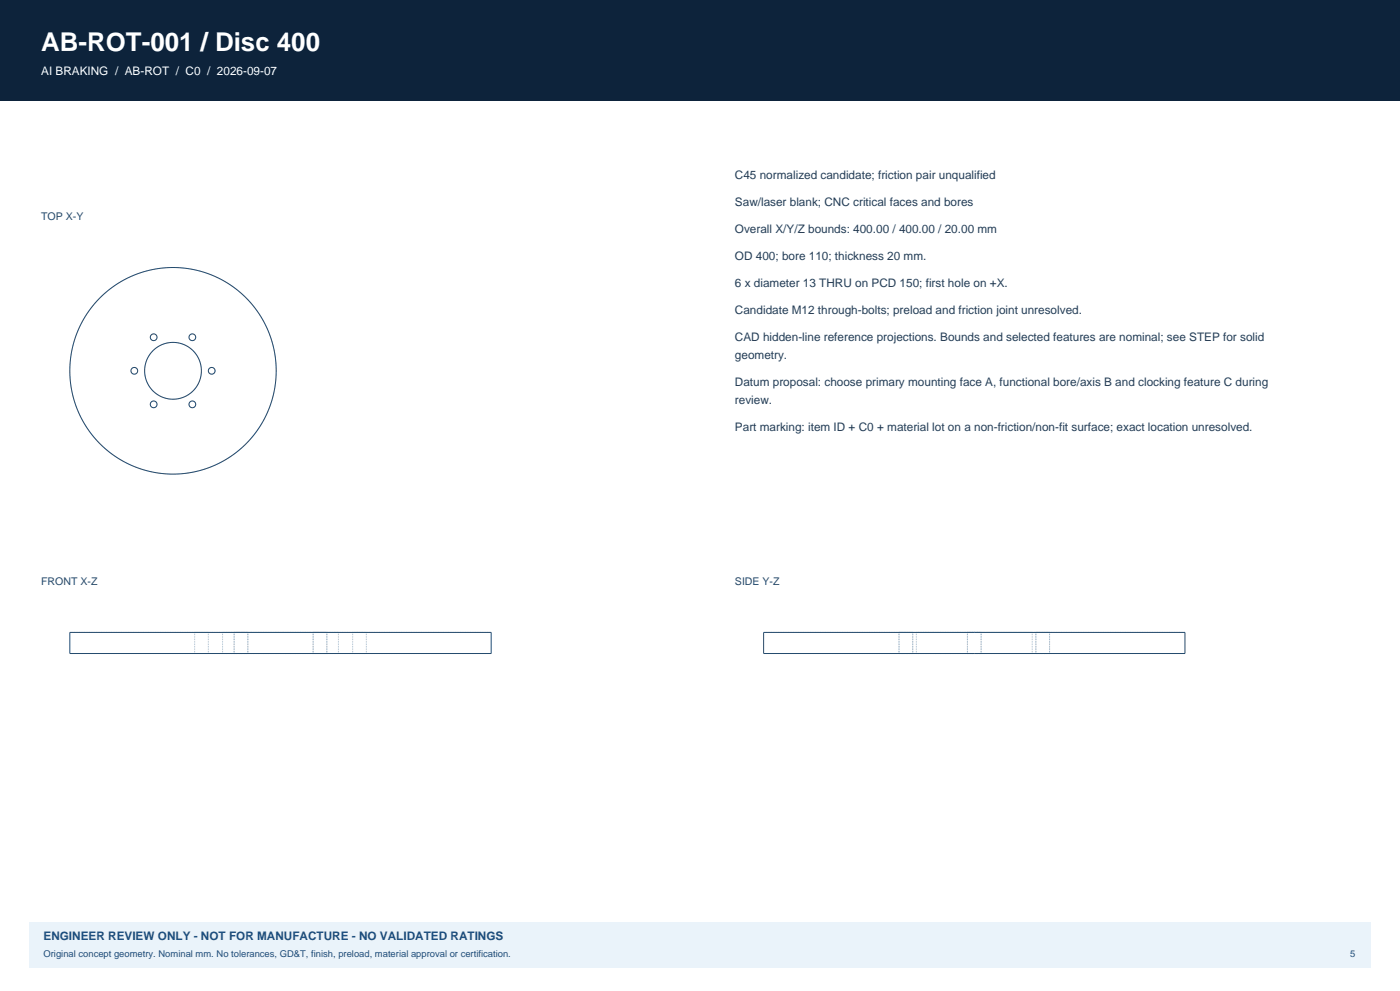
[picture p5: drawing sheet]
<svg xmlns="http://www.w3.org/2000/svg" width="420mm" height="297mm" viewBox="0 0 420 297" stroke-linecap="round" stroke-linejoin="round" font-family="sans-serif">
<defs><g id="words">
<text font-size="7.8" fill="#fff" x="12.3" y="15.2">AB-ROT-001 / Disc 400</text>
<text font-size="3.5" fill="#fff" x="12.3" y="22.6">AI BRAKING / AB-ROT / C0 / 2026-09-07</text>
<g font-size="3.5" fill="#243e57">
<text x="220.5" y="53.6">C45 normalized candidate; friction pair unqualified</text>
<text x="220.5" y="61.7">Saw/laser blank; CNC critical faces and bores</text>
<text x="220.5" y="69.8">Overall X/Y/Z bounds: 400.00 / 400.00 / 20.00 mm</text>
<text x="220.5" y="77.9">OD 400; bore 110; thickness 20 mm.</text>
<text x="220.5" y="86">6 x diameter 13 THRU on PCD 150; first hole on +X.</text>
<text x="220.5" y="94.2">Candidate M12 through-bolts; preload and friction joint unresolved.</text>
<text x="220.5" y="102.3">CAD hidden-line reference projections. Bounds and selected features are nominal; see STEP for solid</text>
<text x="220.5" y="107.6">geometry.</text>
<text x="220.5" y="115.7">Datum proposal: choose primary mounting face A, functional bore/axis B and clocking feature C during</text>
<text x="220.5" y="121">review.</text>
<text x="220.5" y="129.1">Part marking: item ID + C0 + material lot on a non-friction/non-fit surface; exact location unresolved.</text>
</g>
<text font-size="3.5" fill="#1b4e80" x="13.1" y="281.8">ENGINEER REVIEW ONLY - NOT FOR MANUFACTURE - NO VALIDATED RATINGS</text>
<g font-size="3.2" fill="#254c6e">
<text x="12.3" y="65.9">TOP X-Y</text>
<text x="12.3" y="175.3">FRONT X-Z</text>
<text x="220.5" y="175.3">SIDE Y-Z</text>
</g>
<g font-size="2.8" fill="#1b4e80">
<text x="13.1" y="286.8">Original concept geometry. Nominal mm. No tolerances, GD&amp;T, finish, preload, material approval or certification.</text>
<text x="405" y="286.8">5</text>
</g>
</g></defs>
<path d="M0 0h420v30h-420z" fill-rule="evenodd" fill="#0d233b"/>
<path d="M8.8 276.2h402.4v13.7h-402.4z" fill-rule="evenodd" fill="#eaf3fa"/>
<g fill="none" stroke="#a5bccd" stroke-width=".3">
<circle cx="40.3" cy="111.1" r="1.01"/>
<circle cx="46.1" cy="101.1" r="1.01"/>
<circle cx="51.9" cy="111.1" r="8.5"/>
<circle cx="51.9" cy="111.1" r="31"/>
<circle cx="57.7" cy="101.1" r="1.01"/>
<circle cx="63.5" cy="111.1" r="1.01"/>
<circle cx="46.1" cy="121.2" r="1.01"/>
<circle cx="57.7" cy="121.2" r="1.01"/>
</g>
<g fill="none" stroke="#254c6e" stroke-width=".3">
<path d="M20.9 189.5h126.5v6.4h-126.5zM229.1 189.5h126.4v6.4h-126.4z"/>
<circle cx="40.3" cy="111.1" r="1.01"/>
<circle cx="46.1" cy="101.1" r="1.01"/>
<circle cx="51.9" cy="111.1" r="8.5"/>
<circle cx="51.9" cy="111.1" r="31"/>
<circle cx="57.7" cy="101.1" r="1.01"/>
<circle cx="63.5" cy="111.1" r="1.01"/>
<circle cx="46.1" cy="121.2" r="1.01"/>
<circle cx="57.7" cy="121.2" r="1.01"/>
</g>
<g fill="none" stroke="#a5bccd" stroke-width=".3" stroke-dasharray=".3 .3" stroke-linecap="butt">
<path d="M58.4 195.9h4.1M58.4 189.5h4.1M58.4 189.5v6.4M62.5 195.9h-4.1M62.5 189.5h-4.1M62.5 195.9v-6.4M66.8 195.9h34.7M66.8 189.5h34.7M66.8 189.5v6.4M70.2 195.9h4.2M70.2 189.5h4.2M70.2 189.5v6.4"/>
<path d="M74.4 195.9h-4.2M74.4 189.5h-4.2M74.4 195.9v-6.4M93.9 195.9h4.2M93.9 189.5h4.2M93.9 189.5v6.4M98.1 195.9h-4.2M98.1 189.5h-4.2M98.1 195.9v-6.4M101.5 195.9h-34.7M101.5 189.5h-34.7M101.5 195.9v-6.4"/>
<path d="M105.8 195.9h4.1M105.8 189.5h4.1M105.8 189.5v6.4M109.9 195.9h-4.1M109.9 189.5h-4.1M109.9 195.9v-6.4M147.4 195.9h-126.5M147.4 189.5h-126.5M269.7 195.9h4.1M269.7 189.5h4.1M269.7 189.5v6.4M271.8 195.9h-2.1"/>
<path d="M271.8 189.5h-2.1M273.8 195.9h-2M273.8 189.5h-2M273.8 189.5v6.4M274.9 195.9h17.4M274.9 189.5h17.4M274.9 189.5v6.4M290.2 195.9h4.1M290.2 189.5h4.1M290.2 189.5v6.4M292.3 195.9h-2.1M292.3 195.9h17.4"/>
<path d="M292.3 189.5h-2.1M292.3 189.5h17.4M294.3 195.9h-2M294.3 189.5h-2M294.3 189.5v6.4M309.7 195.9h-34.8M309.7 189.5h-34.8M309.7 189.5v6.4M310.8 195.9h4.1M310.8 189.5h4.1M310.8 189.5v6.4M312.8 195.9h-2"/>
<path d="M312.8 189.5h-2M314.9 195.9h-2.1M314.9 189.5h-2.1M314.9 189.5v6.4M355.5 195.9h-126.4M355.5 189.5h-126.4"/>
</g>
<use href="#words"/>
</svg>
